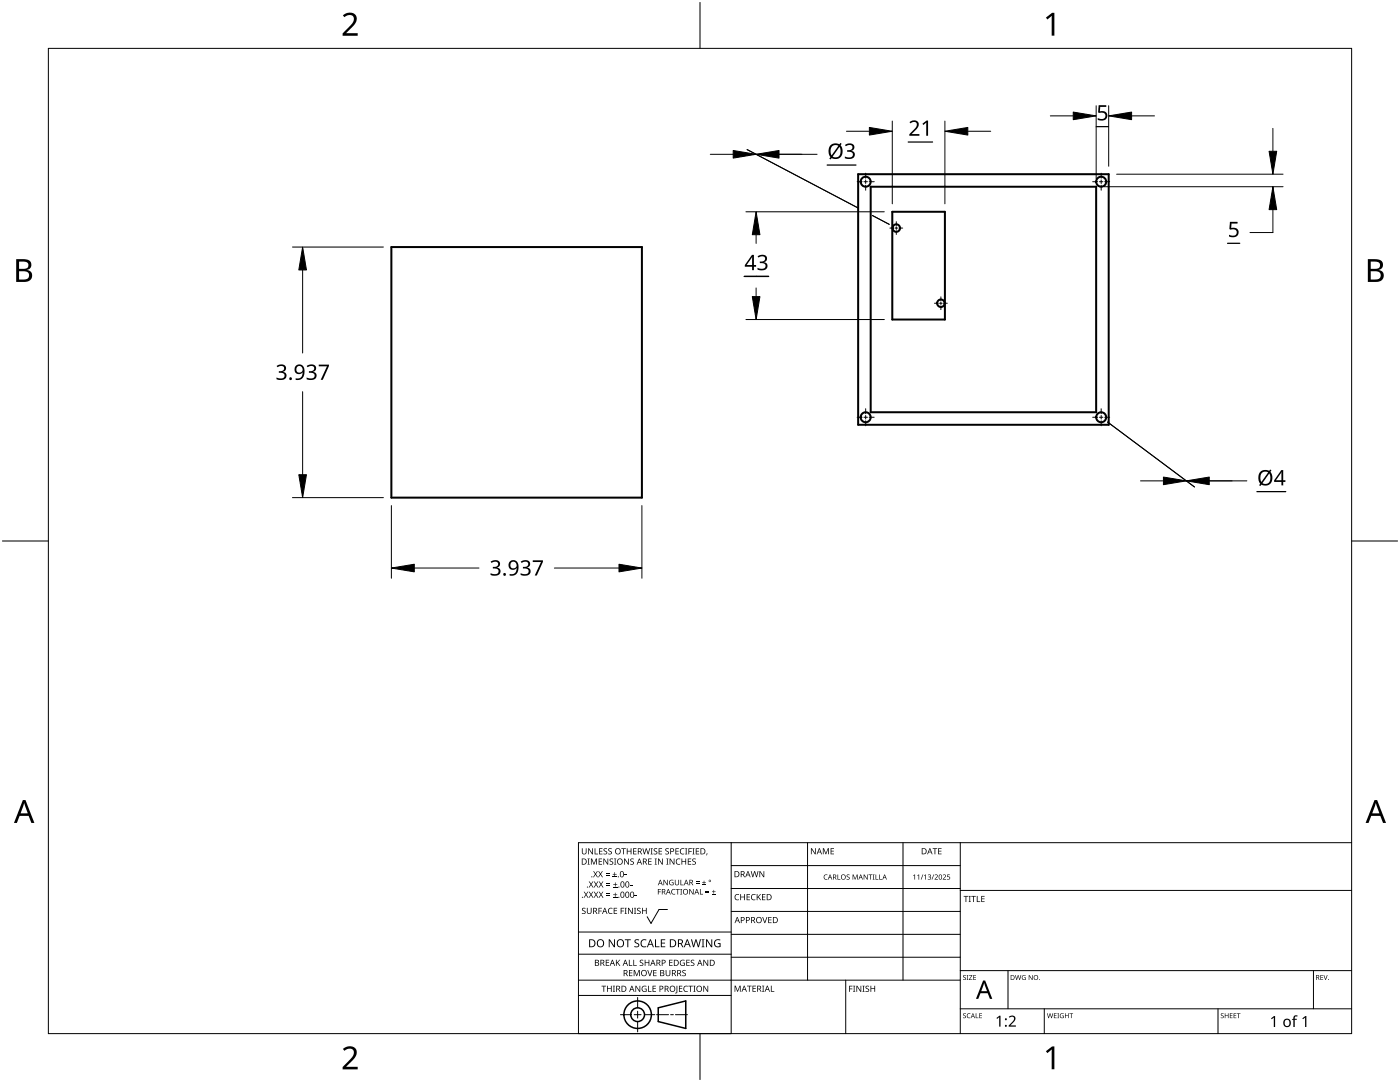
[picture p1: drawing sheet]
<svg xmlns="http://www.w3.org/2000/svg" width="279mm" height="216mm" viewBox="0 0 279 216" stroke-linecap="round" stroke-linejoin="round" font-family="sans-serif">
<g fill="none" stroke="#000" stroke-width=".4">
<path d="M171.3 34.8h50v50h-50zM173.8 37.3h45v45h-45zM78.1 49.3h50v50h-50zM178.1 42.3h10.5v21.5h-10.5z"/>
<circle cx="172.8" cy="36.3" r="1"/>
<circle cx="219.8" cy="36.3" r="1"/>
<circle cx="178.9" cy="45.5" r=".75"/>
<circle cx="187.8" cy="60.5" r=".75"/>
<circle cx="172.8" cy="83.3" r="1"/>
<circle cx="219.8" cy="83.3" r="1"/>
</g>
<path d="M9.7 9.7h260v196.5h-260z" fill="none" stroke="#000" stroke-width=".2"/>
<path d="M139.7 .5v9.2M.5 108h9.2M269.7 108h9.2M139.7 206.2v9.2" fill="none" stroke="#000" stroke-width=".2"/>
<g fill="#000">
<path d="M68.4 3.1a1.64 1.64 0 0 1 2.8 .4 2.52 2.52 0 0 1-1.2 2.2l-.9 .9h2.3v.5h-3v-.4l1.2-1.2a1.95 1.95 0 0 0 .9-2.2 1.23 1.23 0 0 0-1.8 .1zM208.7 3.5l1.3-.9h.4v4.5h-.5v-4l-.9 .8zM68.4 209.3a1.64 1.64 0 0 1 2.8 .4 2.52 2.52 0 0 1-1.2 2.2l-.9 1h2.3v.5h-3v-.5l1.2-1.2a1.95 1.95 0 0 0 .9-2.1 1.23 1.23 0 0 0-1.8 .1zM208.7 209.8l1.3-1h.4v4.6h-.5v-4l-.9 .7z"/>
<path d="M3.2 51.7h1.3a1.28 1.28 0 0 1 1.7 1.3 1.04 1.04 0 0 1-.8 .9 1.23 1.23 0 0 1 1 1.5 1.23 1.23 0 0 1-1.6 .9h-1.6zM3.8 54.1v1.7h.9a.86 .86 0 0 0 1.1-.9 .86 .86 0 0 0-1.1-.8zM3.8 52.2v1.4h.8a.78 .78 0 0 0 1.1-.7 .78 .78 0 0 0-1.1-.7z"/>
<path d="M273 51.7h1.3a1.28 1.28 0 0 1 1.7 1.3 1.04 1.04 0 0 1-.9 .9 1.23 1.23 0 0 1 1 1.5 1.23 1.23 0 0 1-1.5 .9h-1.6zM273.6 54.1v1.7h.9a.86 .86 0 0 0 1.1-.9 .86 .86 0 0 0-1.2-.8zM273.6 52.2v1.4h.8a.78 .78 0 0 0 1-.7 .78 .78 0 0 0-1.1-.7z"/>
<path d="M4.6 159.6h.5l1.8 4.6h-.6l-.6-1.4h-1.8l-.5 1.4h-.6zM4.8 160.2l-.7 2.1h1.4z"/>
<path d="M274.3 159.6h.5l1.8 4.6h-.6l-.5-1.4h-1.8l-.6 1.4h-.6zM274.6 160.2l-.7 2.1h1.4z"/>
</g>
<g fill="none" stroke="#000" stroke-width=".2">
<path d="M145.9 168.1v38.1h-30.5v-38.1h154.3M145.9 172.7h45.7M145.9 177.3h45.7M161.2 168.1v27.5M180.2 168.1v27.5M191.6 168.1v38.1M191.6 177.7h78.1M115.4 198.6h30.5M115.4 195.6h76.2M115.4 190.4h30.5M115.4 186h30.5M127.3 199v2.1"/>
<path d="M133.2 181.5h-1.7l-1.6 2.8-.7-1.4M145.9 181.9h45.7M145.9 186.4h45.7M145.9 191h45.7M168.8 195.6v10.6M191.6 193.7h78.1M201.2 193.7v7.6M262.1 193.7v7.6M123.8 202.5h2.1M126.6 202.5h1.3M127.3 201.8v1.4M127.3 203.8v2.1"/>
<path d="M128.6 202.5h2.1M131 202.5h2.4M133.8 202.5h.6M134.8 202.5h2.4M191.6 201.3h78.1M208.4 201.3v4.9M243.1 201.3v4.9"/>
</g>
<g fill="#000">
<path d="M116.1 169.3h.2v.8a.32 .32 0 0 0 .3 .3 .32 .32 0 0 0 .3-.3v-.8h.2v.8a.47 .47 0 0 1-.5 .4 .47 .47 0 0 1-.5-.5zM116.5 177.9h.2l.3 .5 .3-.5h.1l-.4 .6 .4 .6h-.1l-.3-.5-.4 .5h-.1l.4-.6zM117.3 171.3h.4l-.1 .1v1l.1 .1h-.4l.1-.1v-1zM117.4 169.3h.2l.6 1v-1h.1v1.2h-.1l-.7-1v1h-.1zM117.5 177.9h.2l.3 .5 .3-.5h.1l-.4 .6 .4 .6h-.1l-.4-.5-.3 .5h-.1l.4-.6zM117.5 175.9h.2l.3 .5 .3-.5h.1l-.4 .6 .5 .6h-.2l-.3-.5-.4 .5h-.1l.4-.6zM117.9 171.3h.3l.3 1 .4-1h.2v1.2h-.1v-1l-.4 1h-.1l-.4-1v1h-.2zM118.7 169.3h.1v1h.6v.2h-.7zM118.4 173.8h.1l.3 .5 .3-.5h.2l-.4 .6 .4 .7h-.1l-.4-.6-.3 .6h-.1l.4-.7zM118.5 177.9h.2l.2 .5 .3-.5h.2l-.4 .6 .4 .6h-.1l-.4-.5-.3 .5h-.1l.4-.6zM118.5 175.9h.2l.3 .5 .3-.5h.1l-.4 .6 .4 .6h-.1l-.3-.5-.4 .5h-.1l.4-.6zM119.5 171.3h.7v.1h-.6v.4h.5v.2h-.5v.4h.6v.1h-.7z"/>
<path d="M119.6 169.3h.6v.1h-.5v.4h.5v.1h-.5v.4h.5v.2h-.6zM119.4 173.8h.1l.3 .5 .3-.5h.2l-.4 .6 .4 .7h-.1l-.4-.6-.3 .6h-.2l.5-.7zM119.5 177.9h.1l.3 .5 .3-.5h.2l-.4 .6 .4 .6h-.1l-.4-.5-.3 .5h-.1l.4-.6zM119.5 175.9h.2l.3 .5 .3-.5h.1l-.4 .6 .4 .6h-.1l-.4-.5-.3 .5h-.1l.4-.6zM120.9 174.6h.8v.1h-.8zM120.9 174.2h.8v.1h-.8zM121 178.7h.8v.1h-.8zM121 178.3h.8v.1h-.8zM121 176.6h.8v.1h-.8zM121 176.3h.8v.1h-.8zM120.5 169.4l.4-.1h.3l-.1 .1a.25 .25 0 0 0-.4-.1 .25 .25 0 0 0 0 .4 .4 .4 0 0 1 .5 .3 .4 .4 0 0 1-.3 .5 .4 .4 0 0 1-.5-.2h.2a.27 .27 0 0 0 .4-.1 .27 .27 0 0 0-.3-.3l-.2-.2zM120.4 171.3h.2l.6 1v-1h.2v1.2h-.2l-.6-1v1h-.2z"/>
<path d="M121.4 169.4l.5-.1h.2v.1a.25 .25 0 0 0-.4-.1 .25 .25 0 0 0 0 .4 .4 .4 0 0 1 .4 .3 .4 .4 0 0 1-.2 .5 .4 .4 0 0 1-.5-.2h.1a.27 .27 0 0 0 .5-.1 .27 .27 0 0 0-.4-.3l-.2-.2zM122.3 174.9h.8v.2h-.8zM122.4 179h.8v.1h-.8zM122.4 177h.8v.1h-.8zM121.7 171.4l.4-.1 .3 .1-.1 .1a.25 .25 0 0 0-.4-.1 .25 .25 0 0 0 0 .4 .4 .4 0 0 1 .5 .3 .4 .4 0 0 1-.3 .5 .4 .4 0 0 1-.5-.3l.2 .1a.27 .27 0 0 0 .4-.2 .27 .27 0 0 0-.3-.3l-.2-.2zM122.6 174h.1v.4h.4v.1h-.4v.4h-.1v-.4h-.3v-.1h.3zM122.7 178.1h.1v.4h.4v.1h-.4v.3h-.1v-.3h-.3v-.1h.3zM122.7 176.1h.2v.3h.3v.2h-.3v.3h-.2v-.3h-.3v-.2h.3zM122.5 171.3h.5l-.2 .1v1l.2 .1h-.5l.2-.1v-1zM124 169.3h.9v.1h-.4v1.1h-.1v-1.1h-.4zM124.7 174.5h.4v.2h-.4zM124.6 171.3h.1l.7 1v-1h.1v1.2h-.2l-.6-1v1h-.1z"/>
<path d="M125.7 176.6h.5v.1h-.5zM125.1 169.3h.1v.5h.7v-.5h.1v1.2h-.1v-.6h-.7v.6h-.1zM125.8 171.4l.5-.1 .2 .1v.1a.25 .25 0 0 0-.4-.1 .25 .25 0 0 0 0 .4 .4 .4 0 0 1 .4 .3 .4 .4 0 0 1-.2 .5 .4 .4 0 0 1-.5-.3l.1 .1a.27 .27 0 0 0 .5-.2 .27 .27 0 0 0-.4-.3l-.2-.2zM126.7 178.6h.4v.2h-.4zM126.4 169.3h.6v.1h-.5v.4h.5v.1h-.5v.4h.5v.2h-.6zM128.2 169.3h.2l.2 1 .3-1h.2l.2 1 .3-1h.1l-.3 1.2h-.1l-.3-1.1-.3 1.1h-.2zM129.4 171.3h.6v.1h-.5v.4h.5v.2h-.5v.4h.5v.1h-.6zM129.8 169.3h.5l-.2 .1v1l.2 .1h-.5l.2-.1v-1zM130.7 171.3h.4l-.1 .1v1l.1 .1h-.4l.1-.1v-1zM130.5 169.4l.4-.1h.3l-.1 .1a.25 .25 0 0 0-.4-.1 .25 .25 0 0 0 0 .4 .4 .4 0 0 1 .5 .3 .4 .4 0 0 1-.3 .5 .4 .4 0 0 1-.5-.2h.2a.27 .27 0 0 0 .4-.1 .27 .27 0 0 0-.3-.3l-.2-.2zM131.3 177.4h.6v.1h-.5v.4h.5v.1h-.5v.5h-.1zM131.4 169.3h.7v.1h-.5v.4h.5v.1h-.5v.4h.5v.2h-.7z"/>
<path d="M131.3 171.3h.2l.7 1-.1-1h.2v1.2h-.2l-.6-1v1h-.2zM132.4 175.6h.2l.6 .9v-.9h.1v1h-.2l-.6-.9v.9h-.1zM133 171.3h.4l-.1 .1v1l.1 .1h-.4l.1-.1v-1zM132.8 169.4l.4-.1h.3l-.1 .1a.25 .25 0 0 0-.3-.1 .25 .25 0 0 0 0 .4 .4 .4 0 0 1 .4 .3 .4 .4 0 0 1-.3 .5 .4 .4 0 0 1-.4-.2h.1a.27 .27 0 0 0 .5-.1 .27 .27 0 0 0-.4-.3l-.2-.2zM133.7 175.7l.5-.2 .2 .1v.1a.45 .45 0 0 0-.7 .4 .45 .45 0 0 0 .6 .4v-.3h-.2v-.1h.3v.5a.6 .6 0 0 1-.8-.1 .6 .6 0 0 1 .1-.8zM134.1 177.5l.4-.1h.3l-.1 .2a.44 .44 0 0 0-.6 .4 .44 .44 0 0 0 .6 .3 .52 .52 0 0 1-.7 0 .52 .52 0 0 1 .1-.8zM133.6 171.3h.2l.7 1v-1h.1v1.2h-.2l-.6-1v1h-.2zM134.9 177.4h.8v.1h-.4v1h-.1v-1h-.3zM135 171.5l.5-.2 .3 .1-.1 .1a.49 .49 0 0 0-.7 .4 .49 .49 0 0 0 .7 .5 .52 .52 0 0 1-.6 0 .52 .52 0 0 1-.2-.6zM134.8 169.3h.7v.1h-.6v.4h.5v.1h-.5v.4h.6v.2h-.7zM134.7 175.6h.1v.7a.28 .28 0 0 0 .3 .2 .28 .28 0 0 0 .3-.2v-.7h.1v.7a.42 .42 0 0 1-.4 .4 .42 .42 0 0 1-.4-.4zM135.8 175.6h.1v.9h.5v.1h-.6z"/>
<path d="M135.8 177.4h.3l-.1 .1v.9l.1 .1h-.3l.1-.1v-.9zM135.8 169.4l.5-.2 .3 .1-.1 .1a.49 .49 0 0 0-.7 .5 .49 .49 0 0 0 .8 .4 .52 .52 0 0 1-.7 .1 .52 .52 0 0 1-.2-.6zM136 171.3h.2v.5h.6v-.5h.1v1.2h-.1v-.5h-.6v.5h-.2zM136.7 169.3h.5l-.2 .1v1l.2 .1h-.5l.2-.1v-1zM137.4 169.3h.7v.1h-.6v.4h.5v.2h-.5v.5h-.1zM137.3 171.3h.6v.1h-.5v.4h.5v.2h-.5v.4h.5v.1h-.6zM137.6 177.4h.1l.6 .9v-.9h.1v1.1h-.1l-.6-.9v.9h-.1zM138.2 169.3h.4l-.1 .1v1l.1 .1h-.4l.1-.1v-1zM138.9 176.2h.7v.1h-.7zM138.9 175.9h.7v.1h-.7zM138.2 171.4l.4-.1 .3 .1-.1 .1a.25 .25 0 0 0-.4-.1 .25 .25 0 0 0 0 .4 .4 .4 0 0 1 .5 .3 .4 .4 0 0 1-.3 .5 .4 .4 0 0 1-.5-.3l.2 .1a.27 .27 0 0 0 .4-.2 .27 .27 0 0 0-.3-.3l-.2-.2zM138.9 169.3h.6v.1h-.5v.4h.5v.1h-.5v.4h.5v.2h-.6z"/>
<path d="M139.7 177.4h.1v1h.5v.1h-.6zM140.1 176.5h.8v.1h-.8zM140.4 175.7h.2v.3h.3v.2h-.3v.3h-.2v-.3h-.3v-.2h.3zM140.8 178h.7v.2h-.7zM140.8 177.7h.7v.1h-.7zM141 170.3h.2l-.3 .4zM142.1 178.4h.7v.1h-.7zM142.4 177.6h.1v.3h.3v.1h-.3v.3h-.1v-.3h-.3v-.1h.3zM146.8 178.6l.4-.2 .3 .1v.1a.49 .49 0 0 0-.7 .4 .49 .49 0 0 0 .7 .5 .52 .52 0 0 1-.7 0 .52 .52 0 0 1-.2-.6zM147.7 178.4h.2v.5h.6v-.5h.2v1.2h-.2v-.5h-.6v.5h-.2zM149 178.4h.7v.1h-.5v.4h.4v.2h-.4v.4h.5v.1h-.7zM150 178.6l.5-.2 .3 .1-.1 .1a.49 .49 0 0 0-.7 .4 .49 .49 0 0 0 .8 .5 .52 .52 0 0 1-.7 0 .52 .52 0 0 1-.2-.6z"/>
<path d="M149.8 173.8h.2l.2 1.1 .3-1.1h.2l.3 1.1 .2-1.1h.2l-.3 1.2h-.2l-.3-1-.3 1h-.1zM151 178.4h.2v.6l.5-.6h.2l-.5 .5 .5 .7h-.2l-.4-.6-.1 .6h-.2zM151.6 173.8h.1l.7 1v-1h.1v1.2h-.2l-.6-1v1h-.1zM152.1 178.4h.7v.1h-.6v.4h.5v.2h-.5v.4h.6v.1h-.7zM161.8 169.3h.2l.7 1v-1h.1v1.2h-.2l-.6-1v1h-.2zM164.2 169.3h.2l.4 .9 .4-.9h.2v1.2h-.1v-1.1l-.4 1.1h-.1l-.4-1.1v1.1h-.2zM164.5 174.6l.4-.1h.3l-.1 .2a.41 .41 0 0 0-.6 .3 .41 .41 0 0 0 .6 .4 .48 .48 0 0 1-.7-.1 .48 .48 0 0 1 .1-.7zM165.8 169.3h.6v.1h-.5v.4h.5v.1h-.5v.4h.5v.2h-.6zM167.1 174.5h.2v.9h.4v.1h-.6zM169 174.6l.3-.1h.3l-.1 .1a.24 .24 0 0 0-.3 0 .24 .24 0 0 0-.1 .3 .24 .24 0 0 0 .3 .1 .32 .32 0 0 1 0 .5 .32 .32 0 0 1-.5-.1h.1a.26 .26 0 0 0 .3 0 .26 .26 0 0 0 .1-.3 .26 .26 0 0 0-.3-.1zM170.2 174.5h.1l.4 .8 .3-.8h.2v1h-.2l.1-.9-.5 .9-.3-.9v.9h-.1zM172.4 174.5h.1l.6 .8v-.8h.1v1h-.2l-.5-.8v.8h-.1z"/>
<path d="M173.3 174.5h.8v.1h-.3v.9h-.2v-.9h-.3zM174.2 174.5h.3l-.1 .1v.8l.1 .1h-.3l.1-.1v-.8zM174.7 174.5h.2v.9h.4v.1h-.6zM175.5 174.5h.1v.9h.5v.1h-.6zM182.2 174.7l.4-.2v1h-.1v-.9l-.2 .2zM183.1 174.7l.3-.2v1h-.1v-.9l-.2 .2zM184.1 174.5h.2l-.4 1h-.1zM184.4 174.7l.4-.2v1h-.1v-.9l-.2 .2zM185.2 174.6a.32 .32 0 0 1 .5-.1 .32 .32 0 0 1-.1 .5 .32 .32 0 0 1 .2 .4 .32 .32 0 0 1-.5 .1l-.1-.1a.26 .26 0 0 0 .3 .1 .26 .26 0 0 0 .1-.4l-.3-.2a.23 .23 0 0 0 .3 0 .23 .23 0 0 0-.1-.4 .23 .23 0 0 0-.3 .2zM186.3 174.5h.1l-.4 1h-.1zM186.1 169.3h.9v.1h-.3v1.1h-.2v-1.1h-.4zM186.5 174.6a.37 .37 0 0 1 .6 0 .37 .37 0 0 1-.2 .6l-.2 .2h.5v.1h-.7l.3-.4a.27 .27 0 0 0 .3-.3 .27 .27 0 0 0-.4-.2z"/>
<path d="M187.2 169.3h.7v.1h-.5v.4h.5v.1h-.5v.4h.5v.2h-.7zM188.2 174.6a.37 .37 0 0 1 .6 0 .37 .37 0 0 1-.3 .6l-.2 .2h.5v.1h-.7l.3-.4a.27 .27 0 0 0 .3-.3 .27 .27 0 0 0-.4-.2zM189 174.5h.6v.1h-.4l-.1 .3a.34 .34 0 0 1 .5 .2 .34 .34 0 0 1-.2 .4 .34 .34 0 0 1-.4-.1 .27 .27 0 0 0 .4 .1 .27 .27 0 0 0 .1-.4 .27 .27 0 0 0-.4-.1zM192.3 178.8h.9v.1h-.3v1.1h-.2v-1.1h-.4zM193.3 178.8h.5l-.2 .1v1l.2 .1h-.5l.2-.1v-1zM193.8 178.8h1v.1h-.4v1.1h-.2v-1.1h-.4zM194.9 178.8h.2v1.1h.5v.1h-.7zM195.8 178.8h.7v.1h-.5v.4h.5v.1h-.5v.5h.5v.1h-.7zM116.2 181.3l.4-.2 .3 .1-.1 .1a.25 .25 0 0 0-.4-.1 .25 .25 0 0 0 0 .4 .4 .4 0 0 1 .5 .3 .4 .4 0 0 1-.3 .5 .4 .4 0 0 1-.5-.2h.2a.27 .27 0 0 0 .4-.1 .27 .27 0 0 0-.3-.3l-.2-.2zM117.1 181.1h.2v.8a.32 .32 0 0 0 .3 .3 .32 .32 0 0 0 .3-.3v-.8h.2v.8a.47 .47 0 0 1-.5 .5 .47 .47 0 0 1-.5-.5zM119.4 181.1h.7v.2h-.5v.4h.5v.1h-.5v.6h-.2zM120 196.7h1v.1h-.4v1.1h-.2v-1.1h-.4z"/>
<path d="M120.9 191.5h.7v.1h-.6v.4h.5v.2h-.5v.4h.6v.1h-.7zM121.5 181.3l.4-.2 .4 .1-.1 .1a.49 .49 0 0 0-.7 .5 .49 .49 0 0 0 .7 .4 .52 .52 0 0 1-.6 .1 .52 .52 0 0 1-.3-.6zM121.1 196.7h.2v.5h.6v-.5h.2v1.2h-.2v-.6h-.6v.6h-.2zM121.5 187.4h.2l.9 1.3v-1.3h.1v1.6h-.2l-.8-1.3v1.3h-.2zM122.3 196.7h.4l-.1 .1v1l.1 .1h-.4l.2-.1v-1zM122.5 181.1h.7v.2h-.6v.4h.5v.1h-.5v.4h.6v.2h-.7zM122.9 191.5h.2v.6l.5-.6h.2l-.5 .5 .5 .7h-.2l-.4-.6-.1 .6h-.2zM123.9 181.1h.6v.2h-.5v.4h.5v.1h-.5v.6h-.1zM124.7 181.1h.4l-.2 .2v.9l.2 .2h-.4l.1-.2v-.9zM124.7 187.4h1.2v.2h-.5v1.4h-.2v-1.4h-.5zM125.5 191.5h.2v1.1h.5v.1h-.7zM125.5 193.6h.7v.1h-.5v.4h.5v.1h-.5v.4h.5v.2h-.7z"/>
<path d="M125.3 181.1h.2l.7 1.1-.1-1.1h.2v1.3h-.2l-.6-1v1h-.2zM126.4 191.5h.1v1.1h.6v.1h-.7zM126.5 181.1h.5l-.2 .2v.9l.2 .2h-.5l.2-.2v-.9zM126.5 193.6h.2l.4 1 .4-1h.2v1.2h-.2v-1.1l-.4 1.1h-.1l-.4-1.1v1.1h-.1zM126.7 187.6l.3-.2 .6 .1-.2 .1a.33 .33 0 0 0-.6 .2 .33 .33 0 0 0 .4 .4 .47 .47 0 0 1 .4 .6 .47 .47 0 0 1-.7 .2h-.3v-.2h.2a.35 .35 0 0 0 .6-.2 .35 .35 0 0 0-.5-.4l-.3-.2zM126.8 196.7h.2l.6 1v-1h.2v1.2h-.2l-.7-1 .1 1h-.2zM127.2 181.3l.4-.2 .3 .1-.1 .1a.25 .25 0 0 0-.4-.1 .25 .25 0 0 0 0 .4 .4 .4 0 0 1 .5 .3 .4 .4 0 0 1-.3 .5 .4 .4 0 0 1-.5-.2h.2a.27 .27 0 0 0 .4-.1 .27 .27 0 0 0-.3-.3l-.2-.2zM127.7 191.6l.4-.1 .3 .1-.1 .1a.25 .25 0 0 0-.3-.1 .25 .25 0 0 0 0 .4 .4 .4 0 0 1 .4 .3 .4 .4 0 0 1-.3 .5 .4 .4 0 0 1-.4-.3l.1 .1a.27 .27 0 0 0 .5-.2 .27 .27 0 0 0-.4-.3l-.2-.2zM128 187.6l.6-.2 .4 .1-.1 .2a.63 .63 0 0 0-.9 .5 .63 .63 0 0 0 1 .6v.2a.83 .83 0 0 1-1.1-.3 .83 .83 0 0 1 .1-1.1zM128.2 196.8l.6-.1 .2 .1v.1a.5 .5 0 0 0-.8 .4 .5 .5 0 0 0 .7 .5v-.4h-.3v-.1h.4v.6a.66 .66 0 0 1-.8-.2 .66 .66 0 0 1 0-.9zM128.1 181.1h.2v.6h.6v-.6h.2v1.3h-.2v-.6h-.6v.6h-.2zM129.2 193.6h.1l.4 1 .3-1h.2l-.4 1.2h-.2z"/>
<path d="M129.3 196.7h.2v1.1h.5v.1h-.7zM128.7 191.5h.1v.5h.6v-.5h.2v1.2h-.2v-.5h-.6v.5h-.1zM130.7 187.4h.2v1.4h.7v.2h-.9zM130.2 196.7h.7v.1h-.5v.4h.5v.1h-.5v.5h.5v.1h-.7zM130.4 193.6h.6v.1h-.5v.4h.5v.1h-.5v.4h.5v.2h-.6zM131.9 187.4h.9v.2h-.7v.5h.6v.2h-.6v.5h.7v.2h-.9zM132.8 193.6h.2v.7a.32 .32 0 0 0 .3 .4 .32 .32 0 0 0 .3-.4v-.7h.2v.7a.47 .47 0 0 1-.5 .5 .47 .47 0 0 1-.5-.5zM133.5 191.5h.7v.1h-.5v.4h.5v.2h-.5v.4h.5v.1h-.7zM135 196.7h.2v1.3l-.1 .2h-.3l-.1-.1 .3-.2zM135.5 196.7h.7v.1h-.5v.4h.4v.1h-.4v.5h.5v.1h-.7zM135.8 191.7l.5-.2 .4 .1-.1 .1a.5 .5 0 0 0-.8 .4 .5 .5 0 0 0 .7 .5v-.4h-.2v-.1h.4v.6a.66 .66 0 0 1-.9-.1 .66 .66 0 0 1 0-.9zM136.2 193.7l.4-.2 .3 .1-.1 .1a.25 .25 0 0 0-.4-.1 .25 .25 0 0 0 0 .4 .4 .4 0 0 1 .5 .3 .4 .4 0 0 1-.3 .5 .4 .4 0 0 1-.5-.2h.2a.27 .27 0 0 0 .5-.1 .27 .27 0 0 0-.4-.3l-.2-.2z"/>
<path d="M136.5 196.8l.5-.1 .3 .1-.1 .1a.49 .49 0 0 0-.7 .4 .49 .49 0 0 0 .8 .4 .52 .52 0 0 1-.7 .1 .52 .52 0 0 1-.2-.6zM137 191.5h.6v.1h-.5v.4h.5v.2h-.5v.4h.5v.1h-.6zM137.4 196.7h.9v.1h-.4v1.1h-.1v-1.1h-.4zM137.9 191.6l.4-.1 .3 .1-.1 .1a.25 .25 0 0 0-.4-.1 .25 .25 0 0 0 0 .4 .4 .4 0 0 1 .5 .3 .4 .4 0 0 1-.3 .5 .4 .4 0 0 1-.5-.3l.2 .1a.27 .27 0 0 0 .4-.2 .27 .27 0 0 0-.3-.3l-.2-.2zM138.4 196.7h.4l-.1 .1v1l.1 .1h-.4l.1-.1v-1zM137.9 187.4h.2l.3 1.4 .4-1.4h.2l.4 1.4 .3-1.4h.2l-.4 1.6h-.2l-.4-1.3-.4 1.3h-.2zM140 187.4h.6l-.2 .2v1.3l.2 .1h-.6l.2-.1v-1.3zM140.4 196.7h.1l.7 1v-1h.1v1.2h-.1l-.7-1v1h-.1zM140.4 191.5h.2l.6 1v-1h.1v1.2h-.1l-.7-1v1h-.1zM140.9 187.4h.2l.9 1.3v-1.3h.1v1.6h-.2l-.8-1.3v1.3h-.2zM142.7 187.6l.7-.2 .4 .1-.1 .2a.65 .65 0 0 0-1 .5 .65 .65 0 0 0 .9 .6v-.4h-.3v-.2h.5v.7a.86 .86 0 0 1-1.1-.1 .86 .86 0 0 1 0-1.2zM146.6 196.7h.2l.4 1 .4-1h.2v1.2h-.1v-1.1l-.4 1.1h-.2l-.4-1.1v1.1h-.1z"/>
<path d="M149.1 196.7h.9v.1h-.4v1.1h-.1v-1.1h-.4zM150.2 196.7h.7v.1h-.6v.4h.5v.1h-.5v.5h.6v.1h-.7zM152.1 183h.2l.3 1 .4-1h.1l-.4 1.2h-.1zM152.1 196.7h.4l-.1 .1v1l.1 .1h-.4l.1-.1v-1zM153.8 196.7h.2v1.1h.5v.1h-.7zM153.3 183h.7v.1h-.5v.4h.5v.1h-.5v.5h.5v.1h-.7zM169.5 196.7h.6v.1h-.5v.5h.5v.1h-.5v.5h-.1zM170.2 196.7h.5l-.2 .1v1l.2 .1h-.5l.2-.1v-1zM170.9 196.7h.2l.6 1v-1h.2v1.2h-.2l-.6-1v1h-.2zM172.1 196.7h.5l-.2 .1v1l.2 .1h-.5l.2-.1v-1zM172.8 196.8l.4-.1h.2v.2a.25 .25 0 0 0-.4-.1 .25 .25 0 0 0 0 .4 .4 .4 0 0 1 .5 .3 .4 .4 0 0 1-.3 .4 .4 .4 0 0 1-.5-.2l.2 .1a.27 .27 0 0 0 .4-.2 .27 .27 0 0 0-.3-.3l-.3-.2zM173.7 196.7h.2v.5h.6v-.5h.2v1.2h-.2v-.6h-.6v.6h-.2z"/>
<path d="M192.2 194.7l.4-.1h.2l-.1 .1a.24 .24 0 0 0-.3 0 .24 .24 0 0 0-.1 .3 .24 .24 0 0 0 .4 .1 .31 .31 0 0 1 0 .4 .31 .31 0 0 1-.5-.1 .24 .24 0 0 0 .3 .1 .24 .24 0 0 0 .1-.3l-.4-.3zM192.9 194.6h.4l-.1 .1v.7l.1 .1h-.4l.1-.1v-.7zM193.4 194.6h.6l-.5 .8h.6v.1h-.7l.5-.8h-.5zM194.2 194.6h.6v.1h-.4v.3h.4v.1h-.4v.3h.4v.1h-.6zM202.6 194.6h.1l.2 .8 .2-.8h.2l.2 .8 .2-.8h.1l-.2 .9h-.2l-.2-.8-.2 .8h-.2zM204 194.7l.4-.1h.3l-.1 .1a.4 .4 0 0 0-.6 .4 .4 .4 0 0 0 .6 .3v-.3l-.2-.1h.3v.5a.53 .53 0 0 1-.7-.1 .53 .53 0 0 1 0-.7zM205.3 194.6h.1l.6 .8v-.8h.1v.9h-.2l-.5-.8v.8h-.1zM263.5 194.6h.6v.1h-.5v.3h.4v.1h-.4v.3h.5v.1h-.6zM264.1 194.6h.2l.2 .8 .3-.8h.2l-.4 .9h-.1zM192.2 202.3l.4-.1h.2l-.1 .1a.24 .24 0 0 0-.3 0 .24 .24 0 0 0-.1 .3 .24 .24 0 0 0 .4 .1 .31 .31 0 0 1 0 .5 .31 .31 0 0 1-.5-.2 .24 .24 0 0 0 .3 .1 .24 .24 0 0 0 .1-.3l-.4-.2zM193.1 202.3l.3-.1h.3l-.1 .1a.39 .39 0 0 0-.5 .4 .39 .39 0 0 0 .5 .3 .46 .46 0 0 1-.6 0 .46 .46 0 0 1 .1-.7zM194.7 202.2h.1v.8h.5v.2h-.6z"/>
<path d="M195.4 202.2h.6v.1h-.4v.3h.4v.1h-.4v.4h.4v.1h-.6zM198.9 203.1l.5-.4h.3v2.2h-.3v-1.9l-.4 .3zM201.3 202.9a.76 .76 0 0 1 1.2 0 .76 .76 0 0 1-.3 1.1l-.6 .6h1.1v.3h-1.4v-.3l.8-.8a.52 .52 0 0 0 .2-.8 .52 .52 0 0 0-.8 .1zM209 202.2h.1l.2 .8 .2-.8h.1l.3 .8 .2-.8h.1l-.3 1h-.1l-.2-.9-.3 .9h-.1zM210.3 202.2h.6v.1h-.4v.3h.3v.1h-.3v.4h.4v.1h-.6zM211 202.2h.4l-.2 .1v.8l.2 .1h-.4l.1-.1v-.8zM211.6 202.3l.7-.1-.1 .1a.4 .4 0 0 0-.6 .4 .4 .4 0 0 0 .6 .3v-.2l-.2-.2h.3v.5a.53 .53 0 0 1-.7-.1 .53 .53 0 0 1 0-.7zM212.5 202.2h.2v.4h.5v-.4h.1v1h-.1v-.5h-.5v.5h-.2zM213.4 202.2h.8v.1h-.3v.9h-.2v-.9h-.3zM243.7 202.3l.3-.1h.2v.1a.24 .24 0 0 0-.3 0 .24 .24 0 0 0-.1 .3 .24 .24 0 0 0 .3 .1 .31 .31 0 0 1 0 .5 .31 .31 0 0 1-.5-.2 .24 .24 0 0 0 .4 .1 .24 .24 0 0 0 0-.3l-.3-.2zM244.4 202.2h.2v.4h.5v-.4h.1v1h-.1v-.5h-.5v.5h-.2zM245.4 202.2h.6v.1h-.4v.3h.4v.1h-.4v.4h.4v.1h-.6z"/>
<path d="M246.2 202.2h.5v.1h-.4v.3h.4v.1h-.4v.4h.4v.1h-.5zM246.8 202.2h.8v.1h-.3v.9h-.2v-.9h-.3zM253.7 203.2l.6-.5h.2v2.2h-.3v-1.9l-.4 .4zM258.2 202.7l.3-.1h.5l-.1 .3-.4-.1-.1 .2v.3h.4v.2h-.4v1.4h-.3v-1.4h-.3l.3-.2zM259.9 203.2l.6-.5h.2v2.2h-.2v-1.9l-.5 .4z"/>
<path d="M116.1 171.3h.4a.61 .61 0 0 1 .6 .6 .61 .61 0 0 1-.6 .6h-.4zM116.3 171.4v1h.1a.48 .48 0 0 0 .5-.5 .48 .48 0 0 0-.4-.5z"/>
<path d="M122.7 169.9a.61 .61 0 0 1 1.2 0 .61 .61 0 0 1-1.2 0zM122.9 169.9a.45 .45 0 0 0 .9 0 .45 .45 0 0 0-.9 0z"/>
<path d="M123.1 171.9a.61 .61 0 0 1 1.2 0 .61 .61 0 0 1-1.2 0zM123.3 171.9a.45 .45 0 0 0 .9 0 .45 .45 0 0 0-.9 0z"/>
<path d="M123.9 173.9a.5 .5 0 0 1 .6 .1 .5 .5 0 0 1 0 .7 .44 .44 0 0 1-.6 .3 .44 .44 0 0 1-.2-.6zM123.9 174a.48 .48 0 0 0-.1 .6 .48 .48 0 0 0 .5 .3v-.8l-.1-.1z"/>
<path d="M124 178a.5 .5 0 0 1 .6 .1 .5 .5 0 0 1 0 .6 .44 .44 0 0 1-.6 .4 .44 .44 0 0 1-.2-.6zM124.1 178.1a.48 .48 0 0 0-.2 .6 .48 .48 0 0 0 .5 .3v-.8l-.1-.2z"/>
<path d="M124 176a.5 .5 0 0 1 .6 .1 .5 .5 0 0 1 0 .6 .44 .44 0 0 1-.6 .4 .44 .44 0 0 1-.2-.7zM124.1 176.1a.48 .48 0 0 0-.2 .5 .48 .48 0 0 0 .5 .3v-.7l-.1-.2z"/>
<path d="M124.9 178a.5 .5 0 0 1 .7 .1 .5 .5 0 0 1 0 .6 .44 .44 0 0 1-.6 .4 .44 .44 0 0 1-.2-.6zM125 178.1a.48 .48 0 0 0-.1 .6 .48 .48 0 0 0 .4 .3l.1-.8-.2-.2z"/>
<path d="M124.9 176a.5 .5 0 0 1 .7 .1 .5 .5 0 0 1 0 .6 .44 .44 0 0 1-.6 .4 .44 .44 0 0 1-.2-.7zM125 176.1a.48 .48 0 0 0-.1 .5 .48 .48 0 0 0 .5 .3v-.7l-.1-.2z"/>
<path d="M125.9 178a.5 .5 0 0 1 .6 .1 .5 .5 0 0 1 0 .6 .44 .44 0 0 1-.5 .4 .44 .44 0 0 1-.2-.6zM126 178.1a.48 .48 0 0 0-.2 .6 .48 .48 0 0 0 .5 .3l.1-.8-.2-.2z"/>
<path d="M127.3 169.3h.3a.35 .35 0 0 1 .5 .2 .35 .35 0 0 1-.3 .4l.4 .6h-.2l-.3-.5h-.3v.5h-.1zM127.4 169.4v.4h.2a.23 .23 0 0 0 .3-.2 .23 .23 0 0 0-.3-.2z"/>
<path d="M127.5 171.3h.2l.4 1.2h-.1l-.2-.4h-.4l-.2 .4h-.1zM127.6 171.5l-.2 .5h.4z"/>
<path d="M128.3 171.3h.3a.35 .35 0 0 1 .5 .2 .35 .35 0 0 1-.3 .5l.4 .5h-.2l-.3-.5h-.2v.5h-.2zM128.5 171.4v.5h.1a.23 .23 0 0 0 .3-.2 .23 .23 0 0 0-.3-.3z"/>
<path d="M131.7 175.5h.1l.5 1.1h-.2l-.1-.3h-.4l-.2 .3h-.1zM131.8 175.7l-.2 .5h.3z"/>
<path d="M132.1 177.4h.3a.31 .31 0 0 1 .4 .2 .31 .31 0 0 1-.2 .4l.3 .5h-.2l-.3-.5h-.2v.5h-.1zM132.2 177.5v.4h.2a.21 .21 0 0 0 .2-.2 .21 .21 0 0 0-.2-.2z"/>
<path d="M133.3 177.4h.1l.5 1.1h-.2l-.1-.4h-.4l-.2 .4h-.1zM133.4 177.5l-.2 .5h.4z"/>
<path d="M133.8 169.3h.3a.41 .41 0 0 1 .4 .5 .41 .41 0 0 1-.6 .2v.5h-.1zM133.9 169.4v.5a.29 .29 0 0 0 .5-.3 .29 .29 0 0 0-.5-.2z"/>
<path d="M136.9 175.5h.1l.4 1.1h-.1l-.1-.3h-.5l-.1 .3h-.1zM137 175.7l-.2 .5h.3z"/>
<path d="M136.2 177.9a.55 .55 0 0 1 1.1 0 .55 .55 0 0 1-1.1 0zM136.4 177.9a.45 .45 0 0 0 .9 0 .45 .45 0 0 0-.9 0z"/>
<path d="M137.6 175.6h.3a.31 .31 0 0 1 .4 .2 .31 .31 0 0 1-.2 .4l.3 .4h-.2l-.3-.4h-.2v.4h-.1zM137.7 175.7v.4h.2a.21 .21 0 0 0 .2-.2 .21 .21 0 0 0-.2-.2z"/>
<path d="M139 177.4h.1l.4 1.1h-.1l-.1-.4h-.5l-.1 .4h-.1zM139.1 177.5l-.2 .5h.3z"/>
<path d="M139.8 169.3h.4a.61 .61 0 0 1 .6 .6 .61 .61 0 0 1-.7 .6h-.3zM140 169.4v.9h.1a.48 .48 0 0 0 .5-.4 .48 .48 0 0 0-.4-.5z"/>
<path d="M141.4 175.8a.25 .25 0 0 1 .5 0 .25 .25 0 0 1-.5 0zM141.5 175.8a.15 .15 0 0 0 .3 0 .15 .15 0 0 0-.3 0z"/>
<path d="M146.6 173.8h.4a.61 .61 0 0 1 .6 .6 .61 .61 0 0 1-.7 .6h-.3zM146.7 174v.9h.2a.48 .48 0 0 0 .5-.5 .48 .48 0 0 0-.5-.4z"/>
<path d="M147.8 173.8h.4a.35 .35 0 0 1 .4 .3 .35 .35 0 0 1-.2 .4l.3 .5h-.2l-.3-.5h-.2v.5h-.2zM148 174v.4h.2a.23 .23 0 0 0 .3-.2 .23 .23 0 0 0-.3-.2z"/>
<path d="M149.2 173.8h.1l.5 1.2h-.1l-.2-.3h-.5l-.1 .3h-.2zM149.3 174l-.2 .5h.4z"/>
<path d="M153 178.4h.4a.61 .61 0 0 1 .6 .6 .61 .61 0 0 1-.6 .6h-.4zM153.2 178.5v1h.1a.48 .48 0 0 0 .5-.5 .48 .48 0 0 0-.4-.5z"/>
<path d="M163.4 169.2h.2l.5 1.3h-.2l-.2-.4h-.4l-.2 .4h-.1zM163.5 169.4l-.2 .6h.4z"/>
<path d="M165.6 174.5h.1l.4 1h-.1l-.1-.3h-.5l-.1 .3h-.1zM165.7 174.6l-.2 .5h.3z"/>
<path d="M166.2 174.5h.3a.29 .29 0 0 1 .4 .2 .29 .29 0 0 1-.2 .4l.3 .4h-.2l-.2-.4h-.2v.4h-.2zM166.4 174.6v.4h.1a.2 .2 0 0 0 .3-.2 .2 .2 0 0 0-.3-.2z"/>
<path d="M167.8 175a.51 .51 0 0 1 1 0 .51 .51 0 0 1-1 0zM168 175a.38 .38 0 0 0 .7 0 .38 .38 0 0 0-.7 0z"/>
<path d="M171.7 174.5h.1l.4 1h-.1l-.1-.3h-.4l-.2 .3h-.1zM171.8 174.6l-.2 .5h.3z"/>
<path d="M176.5 174.5h.1l.4 1h-.1l-.2-.3h-.4l-.1 .3h-.1zM176.5 174.6l-.1 .5h.3z"/>
<path d="M184 169.3h.3a.61 .61 0 0 1 .6 .6 .61 .61 0 0 1-.6 .6h-.3zM184.1 169.4v.9h.2a.48 .48 0 0 0 .5-.4 .48 .48 0 0 0-.5-.5z"/>
<path d="M185.5 169.2h.1l.5 1.3h-.1l-.2-.4h-.5l-.1 .4h-.2zM185.6 169.4l-.2 .6h.4z"/>
<path d="M187.5 174.6h.4l.1 .5a.38 .38 0 0 1-.4 .4 .38 .38 0 0 1-.3-.6zM187.5 174.6v.1a.39 .39 0 0 0-.1 .4 .39 .39 0 0 0 .4 .3 .4 .4 0 0 0 .2-.5 .4 .4 0 0 0-.5-.3z"/>
<path d="M118.4 181.1h.3a.35 .35 0 0 1 .4 .3 .35 .35 0 0 1-.2 .4l.3 .6h-.1l-.3-.5h-.3v.5h-.1zM118.5 181.3v.4h.2a.23 .23 0 0 0 .3-.2 .23 .23 0 0 0-.3-.2z"/>
<path d="M118.7 191.5h.4a.31 .31 0 0 1 .4 .2 .31 .31 0 0 1-.2 .4 .33 .33 0 0 1 .3 .4 .33 .33 0 0 1-.4 .2h-.5zM118.9 192.2v.4h.2a.23 .23 0 0 0 .3-.2 .23 .23 0 0 0-.3-.2zM118.9 191.6v.4h.2a.21 .21 0 0 0 .3-.2 .21 .21 0 0 0-.3-.2z"/>
<path d="M117.6 187.4h.5a.79 .79 0 0 1 .7 .8 .79 .79 0 0 1-.8 .8h-.4zM117.8 187.6v1.2h.2a.62 .62 0 0 0 .6-.6 .62 .62 0 0 0-.6-.6z"/>
<path d="M119.8 191.5h.4a.35 .35 0 0 1 .4 .3 .35 .35 0 0 1-.2 .4l.3 .5h-.2l-.3-.5h-.2v.5h-.2zM120 191.6v.5h.2a.23 .23 0 0 0 .3-.2 .23 .23 0 0 0-.3-.3z"/>
<path d="M119.3 187.6a.77 .77 0 0 1 1.1 .1 .77 .77 0 0 1-.2 1.1 .77 .77 0 0 1-1-.2l-.1-.6zM119.5 187.7a.63 .63 0 0 0-.2 .8 .63 .63 0 0 0 .8 .3 .63 .63 0 0 0 .2-.9 .63 .63 0 0 0-.8-.2z"/>
<path d="M120.6 181.1h.2l.4 1.3h-.1l-.2-.4h-.4l-.2 .4h-.1zM120.7 181.3l-.2 .6h.4z"/>
<path d="M122.1 191.5h.2l.5 1.2h-.2l-.1-.3h-.5l-.2 .3h-.1zM122.2 191.7l-.2 .5h.4z"/>
<path d="M123 196.7h.3a.35 .35 0 0 1 .4 .2 .35 .35 0 0 1-.2 .5l.3 .5h-.1l-.3-.5h-.3v.5h-.1zM123.1 196.8v.5h.2a.23 .23 0 0 0 .3-.3 .23 .23 0 0 0-.3-.2z"/>
<path d="M123.3 187.6a.77 .77 0 0 1 1.1 .1 .77 .77 0 0 1-.2 1.1 .77 .77 0 0 1-1.1-.2v-.6zM123.5 187.7a.63 .63 0 0 0-.2 .8 .63 .63 0 0 0 .8 .3 .63 .63 0 0 0 .2-.9 .63 .63 0 0 0-.8-.2z"/>
<path d="M124.5 193.6h.3a.35 .35 0 0 1 .4 .2 .35 .35 0 0 1-.2 .4l.3 .6h-.1l-.3-.5h-.3v.5h-.1zM124.6 193.7v.4h.2a.23 .23 0 0 0 .3-.2 .23 .23 0 0 0-.3-.2z"/>
<path d="M124 196.7h.4a.61 .61 0 0 1 .6 .6 .61 .61 0 0 1-.6 .6h-.4zM124.2 196.8v1h.2a.48 .48 0 0 0 .5-.5 .48 .48 0 0 0-.5-.5z"/>
<path d="M124.7 191.5h.2l.4 1.2h-.1l-.2-.3h-.4l-.2 .3h-.1zM124.8 191.7l-.2 .5h.4z"/>
<path d="M126 196.7h.2l.4 1.2h-.1l-.2-.4h-.4l-.2 .4h-.1zM126.1 196.8l-.2 .6h.4z"/>
<path d="M127.9 194.2a.61 .61 0 0 1 1.2 0 .61 .61 0 0 1-1.2 0zM128.1 194.2a.45 .45 0 0 0 .9 0 .45 .45 0 0 0-.9 0z"/>
<path d="M129.7 187.4h.2l.6 1.6h-.2l-.2-.5h-.6l-.2 .5h-.2zM129.8 187.6l-.3 .7h.5z"/>
<path d="M130.2 191.5h.2l.4 1.2h-.1l-.2-.3h-.4l-.2 .3h-.1zM130.3 191.7l-.2 .5h.4z"/>
<path d="M131 191.5h.3a.35 .35 0 0 1 .5 .3 .35 .35 0 0 1-.3 .4l.4 .5h-.2l-.3-.5h-.2v.5h-.2zM131.2 191.6v.5h.1a.23 .23 0 0 0 .3-.2 .23 .23 0 0 0-.3-.3z"/>
<path d="M131.8 193.6h.3a.31 .31 0 0 1 .4 .1 .31 .31 0 0 1-.2 .4 .33 .33 0 0 1 .3 .4 .33 .33 0 0 1-.4 .3h-.4zM131.9 194.2v.4h.3a.23 .23 0 0 0 .2-.2 .23 .23 0 0 0-.3-.2zM131.9 193.7v.4h.2a.21 .21 0 0 0 .3-.2 .21 .21 0 0 0-.3-.2z"/>
<path d="M131.6 196.7h.3a.41 .41 0 0 1 .5 .5 .41 .41 0 0 1-.6 .2v.5h-.2zM131.8 196.8v.5a.29 .29 0 0 0 .4-.2 .29 .29 0 0 0-.4-.3z"/>
<path d="M132.6 196.7h.4a.35 .35 0 0 1 .4 .2 .35 .35 0 0 1-.2 .5l.3 .5h-.2l-.3-.5h-.2v.5h-.2zM132.8 196.8v.5h.2a.23 .23 0 0 0 .3-.3 .23 .23 0 0 0-.3-.2z"/>
<path d="M132.1 191.5h.3a.41 .41 0 0 1 .4 .5 .41 .41 0 0 1-.6 .3v.4h-.1zM132.2 191.6v.5a.29 .29 0 0 0 .5-.2 .29 .29 0 0 0-.5-.3z"/>
<path d="M134.1 193.6h.3a.35 .35 0 0 1 .5 .2 .35 .35 0 0 1-.3 .4l.4 .6h-.2l-.3-.5h-.2v.5h-.2zM134.3 193.7v.4h.1a.23 .23 0 0 0 .3-.2 .23 .23 0 0 0-.3-.2z"/>
<path d="M133.6 197.3a.61 .61 0 0 1 1.2 0 .61 .61 0 0 1-1.2 0zM133.8 197.3a.45 .45 0 0 0 .9 0 .45 .45 0 0 0-.9 0z"/>
<path d="M133.7 187.4h.5a.79 .79 0 0 1 .7 .8 .79 .79 0 0 1-.8 .8h-.4zM133.9 187.6v1.2h.2a.62 .62 0 0 0 .6-.6 .62 .62 0 0 0-.6-.6z"/>
<path d="M135.2 193.6h.3a.35 .35 0 0 1 .4 .2 .35 .35 0 0 1-.2 .4l.3 .6h-.2l-.2-.5h-.3v.5h-.1zM135.3 193.7v.4h.2a.23 .23 0 0 0 .3-.2 .23 .23 0 0 0-.3-.2z"/>
<path d="M134.5 191.5h.4a.61 .61 0 0 1 .6 .6 .61 .61 0 0 1-.7 .6h-.3zM134.6 191.6v1h.2a.48 .48 0 0 0 .5-.5 .48 .48 0 0 0-.5-.5z"/>
<path d="M135.3 187.4h.4a.45 .45 0 0 1 .6 .3 .45 .45 0 0 1-.3 .6l.4 .7h-.2l-.4-.6h-.3v.6h-.2zM135.5 187.6v.6h.2a.3 .3 0 0 0 .4-.3 .3 .3 0 0 0-.4-.3z"/>
<path d="M137.1 187.4h.2l.6 1.6h-.2l-.2-.5h-.7l-.1 .5h-.2zM137.2 187.6l-.3 .7h.5z"/>
<path d="M139.6 191.5h.1l.5 1.2h-.2l-.1-.3h-.5l-.1 .3h-.2zM139.7 191.7l-.2 .5h.4z"/>
<path d="M138.9 197.3a.61 .61 0 0 1 1.2 0 .61 .61 0 0 1-1.2 0zM139.1 197.3a.45 .45 0 0 0 .9 0 .45 .45 0 0 0-.9 0z"/>
<path d="M141.7 191.5h.3a.61 .61 0 0 1 .6 .6 .61 .61 0 0 1-.6 .6h-.3zM141.8 191.6v1h.2a.48 .48 0 0 0 .5-.5 .48 .48 0 0 0-.5-.5z"/>
<path d="M147.1 183h.1l.5 1.2h-.2l-.1-.4h-.5l-.2 .4h-.1zM147.1 183.1l-.2 .6h.4z"/>
<path d="M147.8 183h.4a.41 .41 0 0 1 .4 .5 .41 .41 0 0 1-.6 .2v.5h-.2zM148 183.1v.5a.29 .29 0 0 0 .5-.2 .29 .29 0 0 0-.5-.3z"/>
<path d="M148.5 196.7h.1l.5 1.2h-.2l-.1-.4h-.5l-.2 .4h-.1zM148.5 196.8l-.2 .6h.4z"/>
<path d="M148.9 183h.3a.41 .41 0 0 1 .4 .5 .41 .41 0 0 1-.6 .2v.5h-.1zM149 183.1v.5a.29 .29 0 0 0 .5-.2 .29 .29 0 0 0-.5-.3z"/>
<path d="M149.9 183h.3a.35 .35 0 0 1 .5 .2 .35 .35 0 0 1-.3 .5l.4 .5h-.2l-.3-.5h-.2v.5h-.2zM150.1 183.1v.5h.1a.23 .23 0 0 0 .3-.3 .23 .23 0 0 0-.3-.2z"/>
<path d="M151.1 196.7h.4a.35 .35 0 0 1 .4 .2 .35 .35 0 0 1-.2 .5l.3 .5h-.2l-.3-.5h-.2v.5h-.2zM151.3 196.8v.5h.2a.23 .23 0 0 0 .2-.3 .23 .23 0 0 0-.2-.2z"/>
<path d="M150.8 183.6a.61 .61 0 0 1 1.2 0 .61 .61 0 0 1-1.2 0zM151.1 183.6a.45 .45 0 0 0 .9 0 .45 .45 0 0 0-.9 0z"/>
<path d="M153.1 196.7h.1l.5 1.2h-.2l-.1-.4h-.5l-.2 .4h-.1zM153.1 196.8l-.2 .6h.4z"/>
<path d="M154.3 183h.3a.61 .61 0 0 1 .6 .6 .61 .61 0 0 1-.6 .6h-.3zM154.4 183.1v1h.2a.48 .48 0 0 0 .5-.5 .48 .48 0 0 0-.5-.5z"/>
<path d="M196.2 195.7h.4l1.4 3.6h-.4l-.5-1.1h-1.4l-.5 1.1h-.4zM196.4 196.1l-.6 1.7h1.2z"/>
<path d="M201.7 194.6h.3a.49 .49 0 0 1 .5 .5 .49 .49 0 0 1-.5 .4h-.3zM201.8 194.7v.7h.4l.1-.2v-.3z"/>
<path d="M206.2 195.1a.5 .5 0 0 1 1 0 .5 .5 0 0 1-1 0zM206.4 195.1a.36 .36 0 0 0 .7 0 .36 .36 0 0 0-.7 0z"/>
<path d="M262.7 194.6h.2a.28 .28 0 0 1 .4 .1 .28 .28 0 0 1-.2 .4l.3 .4h-.2l-.2-.4h-.2v.4h-.1zM262.8 194.7v.3h.1a.19 .19 0 0 0 .3-.2 .19 .19 0 0 0-.3-.1z"/>
<path d="M194.1 202.2l.5 1-.3-.3h-.3l-.3 .3zM194.2 202.3l-.2 .4h.3z"/>
<path d="M256.3 203.5a.81 .81 0 0 1 1.2 .1 .81 .81 0 0 1-.2 1.1 .81 .81 0 0 1-1.1-.2l-.1-.6zM256.6 203.6a.6 .6 0 0 0-.2 .8 .6 .6 0 0 0 .8 .2l.1-.2a.56 .56 0 0 0 0-.7 .56 .56 0 0 0-.7-.1z"/>
<circle cx="116.2" cy="179.1" r=".11"/>
<circle cx="117.2" cy="177" r=".11"/>
<circle cx="118.1" cy="175" r=".11"/>
<circle cx="123.4" cy="175" r=".11"/>
<circle cx="123.5" cy="179.1" r=".11"/>
<circle cx="123.5" cy="177" r=".11"/>
<circle cx="207.5" cy="195.5" r=".09"/>
<circle cx="265.1" cy="195.5" r=".09"/>
<circle cx="200.8" cy="204.7" r=".2"/>
<circle cx="200.8" cy="203.4" r=".2"/>
</g>
<g fill="none" stroke="#000" stroke-width=".3">
<path d="M131.4 201.1l5.5-1.4v5.5l-5.5-1.4z"/>
<circle cx="127.3" cy="202.5" r="1.37"/>
<circle cx="127.3" cy="202.5" r="2.74"/>
</g>
<g fill="none" stroke="#000" stroke-width=".2">
<path d="M141.8 30.8h4.5M149.1 29.8l22.2 11.7M150.9 30.8h12.2M168.9 26.2h4.6M178.1 24.2v16.5M188.6 24.2v16.5M193.1 26.2h4.6M209.6 23.1h4.6M218.8 21.1v14.6M220.4 37.3h35.7M221.3 21.1v12.1M222.9 34.8h33.2"/>
<path d="M225.8 23.1h4.6M254 37.3v9.1h-4.5M254 25.6v4.6M58.4 49.3h18.1M60.4 53.9v16.5M148.9 42.3h27.6M150.9 46.8v1.8M150.9 57.5v1.7M174.1 43l3.4 1.8M60.4 78.2v16.5M148.9 63.8h27.6M58.4 99.3h18.1"/>
<path d="M221 84.2l17.4 13M227.6 96h4.6M236.8 96h12M78.1 100.9v14.5M82.7 113.3h12.9M110.6 113.3h12.9M128.1 100.9v14.5"/>
</g>
<g fill="#000" stroke="#000" stroke-width=".2">
<path d="M146.3 30l4.6 .8-4.6 .8zM150.9 30.8l4.6-.8v1.6zM173.5 25.4l4.6 .8-4.6 .8zM188.6 26.2l4.5-.8v1.6zM214.2 22.4l4.6 .7-4.6 .8zM221.3 23.1l4.5-.7v1.5zM253.3 30.2h1.5l-.8 4.6zM60.4 49.3l.8 4.6h-1.6zM150.9 42.3l.8 4.5h-1.6zM150.1 59.2h1.6l-.8 4.6zM254 37.3l.8 4.5h-1.5zM59.6 94.7h1.6l-.8 4.6z"/>
<path d="M232.2 95.2l4.6 .8-4.6 .7zM236.8 96l4.5-.8v1.5zM78.1 113.3l4.6-.7v1.5zM123.5 112.6l4.6 .7-4.6 .8z"/>
</g>
<g fill="#000">
<path d="M168.6 28.9a1.06 1.06 0 0 1 1.2-.3 1.06 1.06 0 0 1 .7 .9l-.2 .4-.4 .2a.82 .82 0 0 1 .7 .9 .82 .82 0 0 1-.9 .7l-1.1-.1v-.4a1.08 1.08 0 0 0 1.6-.2 .62 .62 0 0 0-.8-.7h-.3v-.3a.7 .7 0 0 0 .7-.1 .7 .7 0 0 0 .3-.7 .89 .89 0 0 0-1.3 0zM181.5 24.4a1.01 1.01 0 0 1 1.2-.4 1.01 1.01 0 0 1 .6 1l-.2 .6-1.2 1.2h1.6v.3h-2v-.3l1.1-1.1a.72 .72 0 0 0 .4-.7 .72 .72 0 0 0-.4-.7l-.9 .3zM184.1 24.7l.8-.6h.3v3h-.4l.1-2.7-.6 .5zM219.3 21h1.5v.3h-1.2l-.1 .9a1.02 1.02 0 0 1 1.5 .8 1.02 1.02 0 0 1-1.4 1.1l-.5-.2v-.4a.88 .88 0 0 0 .9 .3 .88 .88 0 0 0 .6-.9 .85 .85 0 0 0-1.3-.4l-.2-.1zM151.2 51.1a1.06 1.06 0 0 1 1.1-.3 1.06 1.06 0 0 1 .8 .9l-.3 .4-.3 .2a.82 .82 0 0 1 .7 .9 .82 .82 0 0 1-.9 .7l-1.1-.1v-.4a1.08 1.08 0 0 0 1.6-.2 .62 .62 0 0 0-.9-.7h-.3v-.3a.7 .7 0 0 0 .8-.1 .7 .7 0 0 0 .3-.7 .89 .89 0 0 0-1.3 0zM245.5 44.3h1.5v.3h-1.2l-.1 .9a1.02 1.02 0 0 1 1.5 .8 1.02 1.02 0 0 1-1.4 1l-.5-.1v-.4a.88 .88 0 0 0 .9 .3 .88 .88 0 0 0 .6-.9 .85 .85 0 0 0-1.3-.4l-.2-.1zM55.2 73a1.06 1.06 0 0 1 1.1-.3 1.06 1.06 0 0 1 .8 .9l-.3 .4-.3 .2a.82 .82 0 0 1 .7 .9 .82 .82 0 0 1-.9 .7l-1.1-.1v-.4a1.08 1.08 0 0 0 1.6-.2 .62 .62 0 0 0-.9-.7h-.3v-.3a.7 .7 0 0 0 .8-.1 .7 .7 0 0 0 .3-.7 .89 .89 0 0 0-1.3 0zM61.2 73a1.06 1.06 0 0 1 1.1-.3 1.06 1.06 0 0 1 .8 .9l-.3 .4-.3 .2a.82 .82 0 0 1 .7 .9 .82 .82 0 0 1-.9 .7l-1.1-.1v-.4a1.08 1.08 0 0 0 1.6-.2 .62 .62 0 0 0-.9-.7h-.3v-.3a.7 .7 0 0 0 .8-.1 .7 .7 0 0 0 .3-.7 .89 .89 0 0 0-1.3 0zM63.6 72.8h2.1v.2l-1.3 2.8h-.4l1.3-2.7h-1.7zM97.9 112.1a1.06 1.06 0 0 1 1.1-.4 1.06 1.06 0 0 1 .8 1l-.3 .4-.3 .1a.82 .82 0 0 1 .7 .9 .82 .82 0 0 1-.9 .8l-1.1-.2v-.3a1.08 1.08 0 0 0 1.6-.3 .62 .62 0 0 0-.8-.7h-.3v-.3a.7 .7 0 0 0 .7 0 .7 .7 0 0 0 .3-.8 .89 .89 0 0 0-1.3 0zM103.9 112.1a1.06 1.06 0 0 1 1.2-.4 1.06 1.06 0 0 1 .7 1l-.3 .4-.3 .1a.82 .82 0 0 1 .7 .9 .82 .82 0 0 1-.9 .8l-1.1-.2v-.3a1.08 1.08 0 0 0 1.6-.3 .62 .62 0 0 0-.8-.7h-.3v-.3a.7 .7 0 0 0 .7 0 .7 .7 0 0 0 .3-.8 .89 .89 0 0 0-1.3 0zM106.3 111.8h2.1v.3l-1.3 2.7h-.4l1.3-2.7h-1.7z"/>
<path d="M165.7 29l.9-.4 .9 .2 .2-.3 .3 .2-.2 .3a1.58 1.58 0 0 1 .2 2 1.58 1.58 0 0 1-1.9 .6l-.1-.1-.2 .3-.3-.1 .2-.4a2.01 2.01 0 0 1 0-2.3zM167.5 29.3l-1.3 1.9a1.07 1.07 0 0 0 1.2 0 1.07 1.07 0 0 0 .3-1.3zM166.1 29.2a1.68 1.68 0 0 0-.1 1.8l1.3-1.9-.7-.2z"/>
<path d="M150.1 50.9h.4v2h.4v.3h-.4v.7h-.4v-.7h-1.5v-.3zM150.1 51.3l-1.1 1.6h1.1z"/>
<path d="M59 73a1.11 1.11 0 0 1 1.4-.1 1.11 1.11 0 0 1 .4 1.4 1.38 1.38 0 0 1-1.8 1.5v-.3a1.01 1.01 0 0 0 1-.2 1.01 1.01 0 0 0 .4-1 .94 .94 0 0 1-1.4 .1 .94 .94 0 0 1 0-1.4zM59.1 73.7a.66 .66 0 0 0 1.3 0 .66 .66 0 0 0-1.3 0z"/>
<path d="M251.5 94.2l.9-.4 .9 .2 .2-.3 .2 .2-.2 .3a1.58 1.58 0 0 1 .3 1.9 1.58 1.58 0 0 1-1.9 .7l-.2-.1-.2 .3-.2-.2 .2-.3a2.01 2.01 0 0 1 0-2.3zM253.3 94.5l-1.4 1.9a1.08 1.08 0 0 0 1.3-.1 1.08 1.08 0 0 0 .3-1.2zM251.9 94.3a1.68 1.68 0 0 0-.2 1.9l1.4-1.9-.7-.2z"/>
<path d="M255.7 93.8h.4v2h.4v.4h-.4v.7h-.4v-.7h-1.4v-.4zM255.7 94.2l-1.1 1.6h1.1z"/>
<path d="M101.8 112a1.11 1.11 0 0 1 1.3 0 1.11 1.11 0 0 1 .4 1.3 1.38 1.38 0 0 1-1.8 1.5v-.3a1.01 1.01 0 0 0 1.1-.1 1.01 1.01 0 0 0 .3-1 .94 .94 0 0 1-1.4 0 .94 .94 0 0 1 .1-1.4zM101.8 112.7a.66 .66 0 0 0 1.3 0 .66 .66 0 0 0-1.3 0z"/>
<circle cx="58" cy="75.6" r=".27"/>
<circle cx="100.7" cy="114.6" r=".27"/>
</g>
<g fill="none" stroke="#000" stroke-width=".2">
<path d="M171.1 36.3h1M172.4 36.3h.7M172.8 34.6v1M172.8 35.9v.7M172.8 37v1M173.5 36.3h1M218.1 36.3h1M219.4 36.3h.7M219.8 34.6v1M219.8 35.9v.7M219.8 37v1M220.5 36.3h1"/>
<path d="M177.6 45.5h.7M178.6 45.5h.5M178.9 44.2v.8M178.9 45.2v.6M178.9 46v.8M179.4 45.5h.7M187.8 59.2v.8M186.5 60.5h.7M187.5 60.5h.5M187.8 60.2v.6M187.8 61v.8M188.3 60.5h.7"/>
<path d="M171.1 83.3h1M172.4 83.3h.7M172.8 81.6v1M172.8 82.9v.7M172.8 84v1M173.5 83.3h1M218.1 83.3h1M219.4 83.3h.7M219.8 81.6v1M219.8 82.9v.7M219.8 84v1M220.5 83.3h1"/>
</g>
<path d="M165.1 32.9h5.7M181.3 28.3h4.8M218.8 25.3h2.4M148.5 55.2h4.9M245 48.5h2.4M250.8 98.1h5.8" fill="none" stroke="#000" stroke-width=".25"/>
</svg>
